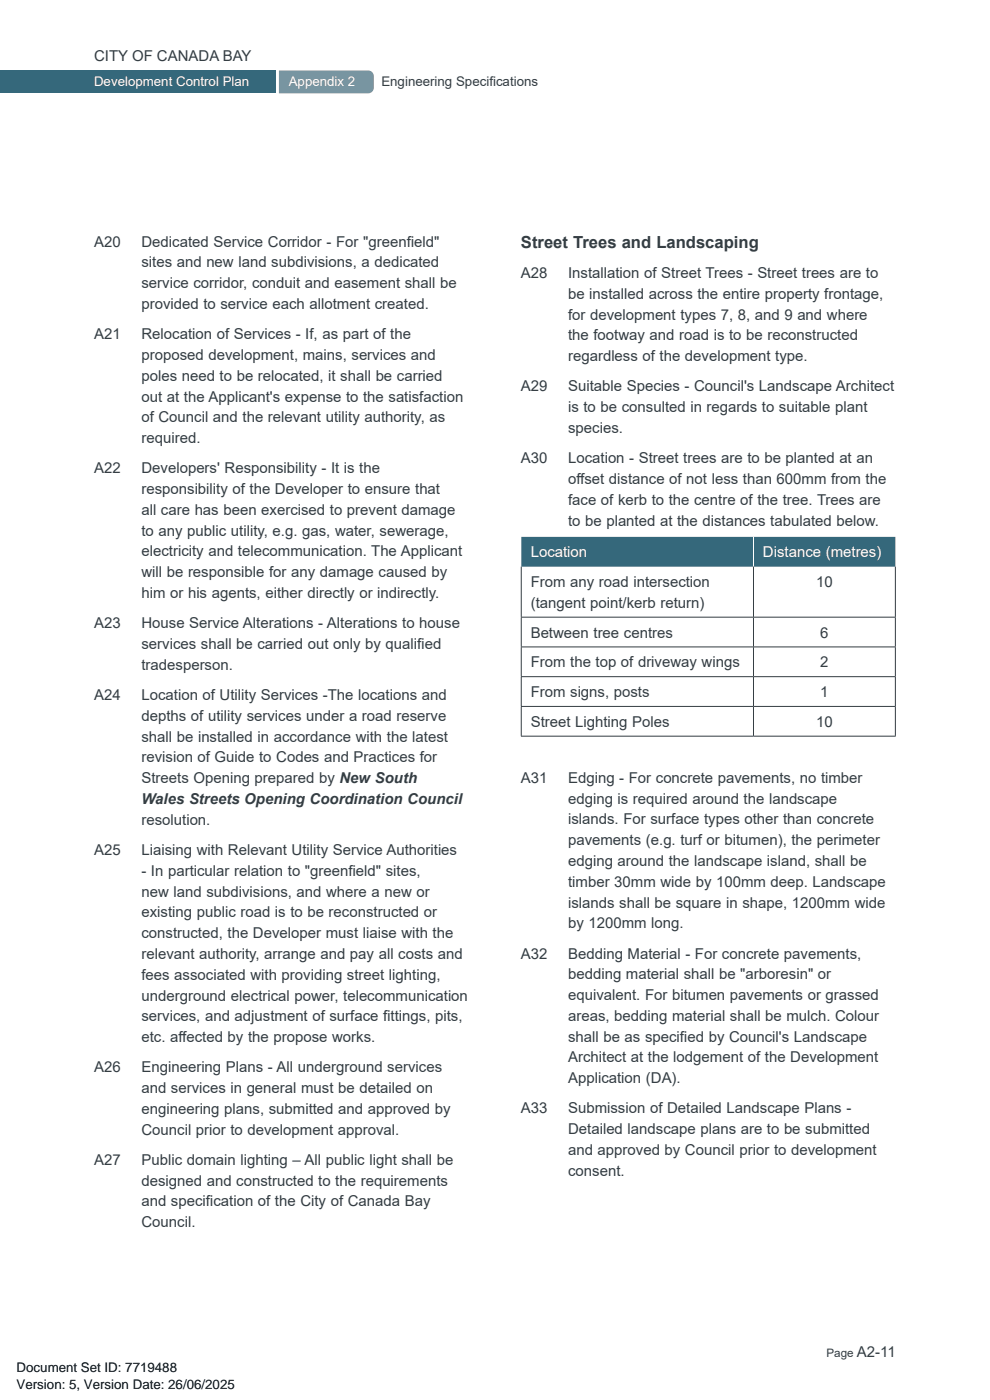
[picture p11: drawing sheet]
<svg xmlns="http://www.w3.org/2000/svg" width="210mm" height="297mm" viewBox="0 0 210 297" stroke-linecap="round" stroke-linejoin="round" font-family="sans-serif">
<defs><g id="words">
<text font-size="3.5" fill="#333c42" x="110.5" y="52.6">Street Trees and Landscaping</text>
<g font-size="3.2" fill="#333c42">
<text x="20" y="13">CITY OF CANADA BAY</text>
<text x="20" y="52.3">A20</text>
<text x="30" y="52.3">Dedicated Service Corridor - For &quot;greenf</text>
<text x="86.3" y="52.3">ield&quot;</text>
<text x="30" y="56.7">sites and new land subdivisions, a dedicated</text>
<text x="110.5" y="59">A28</text>
<text x="120.5" y="59">Installation of Street Trees - Street trees are to</text>
<text x="30" y="61.1">service corridor, conduit and easement shall be</text>
<text x="30" y="65.5">provided to service each allotment created.</text>
<text x="120.5" y="63.4">be installed across the entire property frontage,</text>
<text x="20" y="72">A21</text>
<text x="30" y="72">Relocation of Services - If, as part of the</text>
<text x="120.5" y="67.8">for development types 7, 8, and 9 and where</text>
<text x="30" y="76.4">proposed development, mains, services and</text>
<text x="120.5" y="72.2">the footway and road is to be reconstructed</text>
<text x="120.5" y="76.6">regardless of the development type.</text>
<text x="30" y="80.8">poles need to be relocated, it shall be carried</text>
<text x="110.5" y="83">A29</text>
<text x="120.5" y="83">Suitable Species - Council's Landscape Architect</text>
<text x="30" y="85.2">out at the Applicant's expense to the satisfaction</text>
<text x="30" y="89.6">of Council and the relevant utility authority, as</text>
<text x="120.5" y="87.4">is to be consulted in regards to suitable plant</text>
<text x="30" y="94">required.</text>
<text x="120.5" y="91.8">species.</text>
<text x="20" y="100.4">A22</text>
<text x="30" y="100.4">Developers' Responsibility - It is the</text>
<text x="110.5" y="98.3">A30</text>
<text x="120.5" y="98.3">Location - Street trees are to be planted at an</text>
<text x="30" y="104.8">responsibility of the Developer to ensure that</text>
<text x="120.5" y="102.7">of</text>
<text x="120.5" y="107.1">face of kerb to the centre of the tree. Trees are</text>
<text x="122.3" y="102.7">fset distance of not less than 600mm from the</text>
<text x="30" y="109.2">all care has been exercised to prevent damage</text>
<text x="30" y="113.6">to any public utility, e.g. gas, water, sewerage,</text>
<text x="120.5" y="111.5">to be planted at the distances tabulated below.</text>
<text x="30" y="118.1">electricity and telecommunication. The Applicant</text>
<text x="30" y="122.5">will be responsible for any damage caused by</text>
<text x="112.6" y="124.5">From any road intersection</text>
<text x="173.1" y="124.5">10</text>
<text x="30" y="126.9">him or his agents, either directly or indirectly.</text>
<text x="112.6" y="128.9">(tangent point/kerb return)</text>
<text x="20" y="133.3">A23</text>
<text x="30" y="133.3">House Service Alterations - Alterations to house</text>
<text x="30" y="137.7">services shall be carried out only by qualif</text>
<text x="88.5" y="137.7">ied</text>
<text x="112.6" y="135.2">Between tree centres</text>
<text x="174" y="135.2">6</text>
<text x="30" y="142.1">tradesperson.</text>
<text x="112.6" y="141.6">From the top of driveway wings</text>
<text x="174" y="141.6">2</text>
<text x="20" y="148.5">A24</text>
<text x="30" y="148.5">Location of Utility Services -The locations and</text>
<text x="112.6" y="147.9">From signs, posts</text>
<text x="174" y="147.9">1</text>
<text x="30" y="152.9">depths of utility services under a road reserve</text>
<text x="112.6" y="154.2">Street Lighting Poles</text>
<text x="173.1" y="154.2">10</text>
<text x="30" y="157.3">shall be installed in accordance with the latest</text>
<text x="30" y="161.7">revision of Guide to Codes and Practices for</text>
<text x="30" y="166.2">Streets Opening prepared by New South</text>
<text x="110.5" y="166.1">A31</text>
<text x="120.5" y="166.1">Edging - For concrete pavements, no timber</text>
<text x="30" y="170.6">Wales Streets Opening Coordination Council</text>
<text x="120.5" y="170.5">edging is required around the landscape</text>
<text x="30" y="175">resolution.</text>
<text x="120.5" y="174.9">islands. For surface types other than concrete</text>
<text x="120.5" y="179.3">pavements (e.g. turf or bitumen), the perimeter</text>
<text x="20" y="181.4">A25</text>
<text x="30" y="181.4">Liaising with Relevant Utility Service Authorities</text>
<text x="30" y="185.8">- In particular relation to &quot;greenf</text>
<text x="73.9" y="185.8">ield&quot; sites,</text>
<text x="120.5" y="183.7">edging around the landscape island, shall be</text>
<text x="30" y="190.2">new land subdivisions, and where a new or</text>
<text x="120.5" y="188.1">timber 30mm wide by 100mm deep. Landscape</text>
<text x="30" y="194.6">existing public road is to be reconstructed or</text>
<text x="120.5" y="192.5">islands shall be square in shape, 1200mm wide</text>
<text x="120.5" y="196.9">by 1200mm long.</text>
<text x="30" y="199">constructed, the Developer must liaise with the</text>
<text x="30" y="203.4">relevant authority, arrange and pay all costs and</text>
<text x="110.5" y="203.3">A32</text>
<text x="120.5" y="203.3">Bedding Material - For concrete pavements,</text>
<text x="30" y="207.8">fees associated with providing street lighting,</text>
<text x="120.5" y="207.8">bedding material shall be &quot;arboresin&quot; or</text>
<text x="30" y="212.3">underground electrical power, telecommunication</text>
<text x="120.5" y="212.2">equivalent. For bitumen pavements or grassed</text>
<text x="30" y="216.7">services, and adjustment of surface f</text>
<text x="30" y="221.1">etc. af</text>
<text x="37.9" y="221.1">fected by the propose works.</text>
<text x="81.3" y="216.7">ittings, pits,</text>
<text x="120.5" y="216.6">areas, bedding material shall be mulch. Colour</text>
<text x="120.5" y="221">shall be as specif</text>
<text x="144.2" y="221">ied by Council's Landscape</text>
<text x="20" y="227.5">A26</text>
<text x="30" y="227.5">Engineering Plans - All underground services</text>
<text x="120.5" y="225.4">Architect at the lodgement of the Development</text>
<text x="30" y="231.9">and services in general must be detailed on</text>
<text x="120.5" y="229.8">Application (DA).</text>
<text x="30" y="236.3">engineering plans, submitted and approved by</text>
<text x="110.5" y="236.2">A33</text>
<text x="120.5" y="236.2">Submission of Detailed Landscape Plans -</text>
<text x="30" y="240.7">Council prior to development approval.</text>
<text x="120.5" y="240.6">Detailed landscape plans are to be submitted</text>
<text x="120.5" y="245">and approved by Council prior to development</text>
<text x="20" y="247.1">A27</text>
<text x="30" y="247.1">Public domain lighting – All public light shall be</text>
<text x="30" y="251.5">designed and constructed to the requirements</text>
<text x="120.5" y="249.4">consent.</text>
<text x="30" y="255.9">and specif</text>
<text x="43.7" y="255.9">ication of the City of Canada Bay</text>
<text x="30" y="260.4">Council.</text>
<text x="181.8" y="288">A2-11</text>
</g>
<g font-size="3.2" fill="#fff">
<text x="112.6" y="118.2">Location</text>
<text x="161.8" y="118.2">Distance (metres)</text>
</g>
<g font-size="2.8" fill="#fff">
<text x="20" y="18.2">Development Control Plan</text>
<text x="61.3" y="18.2">Appendix 2</text>
</g>
<g font-size="2.8" fill="#333c42">
<text x="80.9" y="18.2">Engineering Specif</text>
<text x="103.8" y="18.2">ications</text>
</g>
<g font-size="2.8">
<text x="3.5" y="291.1">Document Set ID: 7719488</text>
<text x="3.5" y="294.7">Version: 5, Version Date: 26/06/2025</text>
</g>
<text font-size="2.5" fill="#333c42" x="175.3" y="288">Page</text>
</g></defs>
<path d="M0 15h58.4v4.8h-58.4z" fill="#35687b"/>
<path d="M59.2 15h18.9a1.2 1.2 0 0 1 1.2 1.2v2.4a1.2 1.2 0 0 1-1.2 1.2h-18.9z" fill="#7195a3"/>
<path d="M110.6 113.9h49.2v6.3h-49.2zM159.8 113.9h30.1v6.3h-30.1z" fill="#35687b"/>
<path d="M159.8 113.9v6.3" fill="none" stroke="#fff" stroke-width=".21"/>
<g fill="none" stroke="#333c42" stroke-width=".21">
<path d="M110.5 130.9h79.5M110.5 137.2h79.5M110.6 120.2v10.7M110.6 131v6.2M110.6 137.3v6.2M159.8 120.2v10.7M159.8 131v6.2M159.8 137.3v6.2M189.9 120.2v10.7M189.9 131v6.2M189.9 137.3v6.2M110.5 143.6h79.5"/>
<path d="M110.5 149.9h79.5M110.5 156.2h79.5M110.6 143.6v6.2M110.6 149.9v6.2M159.8 143.6v6.2M159.8 149.9v6.2M189.9 143.6v6.2M189.9 149.9v6.2"/>
</g>
<use href="#words"/>
</svg>
